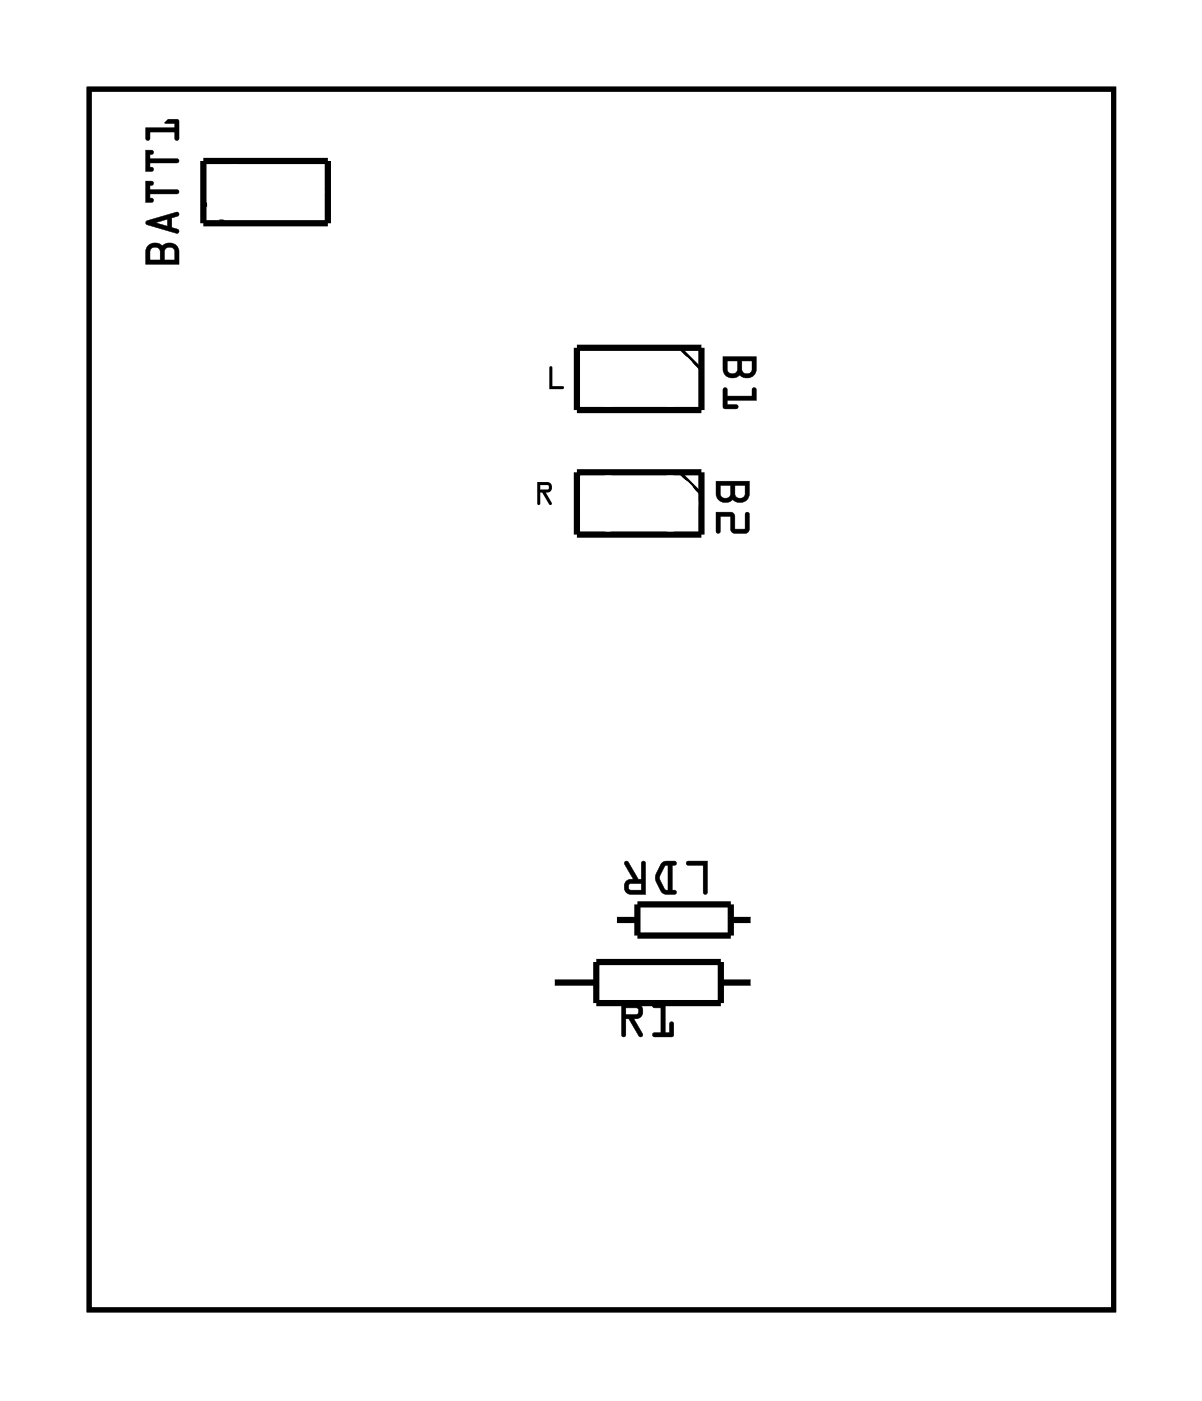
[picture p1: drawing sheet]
<svg xmlns="http://www.w3.org/2000/svg" width="49mm" height="57mm" viewBox="0 0 49 57" stroke-linecap="round" stroke-linejoin="round" font-family="sans-serif">
<path d="M3.6 3.6h41.8v49.8h-41.8z" fill="none" stroke="#000" stroke-width=".2"/>
<path d="M3.6 3.6h41.8v49.8h-41.8z" fill="none" stroke="#000" stroke-width=".04"/>
<g fill="#000">
<path d="M22.4 15h.1v.8h.5v.1h-.6z"/>
<path d="M6 10l.4-.1 .2 .1 .4-.1a.36 .36 0 0 1 .3 .4v.5h-1.4v-.5zM6.8 10.1l-.1 .5h.4v-.5zM6.2 10.1l-.1 .5h.4v-.5zM6 9l1.2-.3 .1 .1-.3 .1v.4l.3 .1v.1h-.1l-1.2-.3zM6.3 9.1l.5 .1v-.3zM5.9 7.4h.4l-.1 .1-.1 .1v.1h1.1l.1 .2h-1.2v.2h.1l.1 .1-.4 .1zM5.9 6.1l.4 .1-.1 .1h-.1v.2h1.1l.1 .1h-1.2v.2h.1l.1 .1-.4 .1zM5.9 5.2h1.2v-.2h-.4v-.1h.5l.1 .8h-.2v-.3h-1v.3h-.1z"/>
<path d="M6 10l.4-.1 .2 .1 .4-.1a.37 .37 0 0 1 .3 .4v.5h-1.4v-.5zM6.1 10l-.1 .3-.1 .5h1.4v-.5a.39 .39 0 0 0-.3-.4 .39 .39 0 0 0-.4 .1l-.2-.1zM6.8 10.1l-.1 .5h.4v-.5zM6.8 10.1h.3v.5h-.4zM6.2 10.1l-.1 .5h.4v-.5zM6.2 10.1h.3v.5h-.4zM6 9l1.3-.4v.2l-.3 .1v.4l.3 .1v.1h-.1l-1.2-.3zM6 9v.2l1.2 .3h.1l-.1-.2h-.2v-.4l.3-.1-.1-.2zM6.3 9.1l.5 .1v-.3zM6.3 9.1l.5-.2v.3zM5.9 7.4h.3a.1 .1 0 0 1 .1 .1 .11 .11 0 0 1-.2 .1v.1h1.1a.1 .1 0 0 1 .1 .1 .1 .1 0 0 1-.1 .1h-1.1v.2a.11 .11 0 0 1 .2 0 .11 .11 0 0 1-.1 .2h-.3zM5.9 7.4v.9l.4-.1-.2-.1v-.2h1.2l-.1-.2h-1.1v-.1l.2-.2zM5.9 6.1h.3a.1 .1 0 0 1 .1 .1 .11 .11 0 0 1-.2 .1v.2h1.1a.1 .1 0 0 1 .1 .1 .1 .1 0 0 1-.1 .1l-1.1-.1v.2a.11 .11 0 0 1 .2 .1 .11 .11 0 0 1-.1 .1h-.3zM5.9 6.1v.9l.4-.1-.2-.1v-.2h1.2l-.1-.1h-1.1v-.2l.2-.1zM5.9 5.2h1.2v-.2h-.3a.1 .1 0 0 1-.1 0 .1 .1 0 0 1 .1-.1h.5v.7a.1 .1 0 0 1-.1 .1 .1 .1 0 0 1-.1-.1v-.2h-1v.2a.1 .1 0 0 1-.1 .1 .1 .1 0 0 1-.1-.1zM5.9 5.2l.1 .5h.1v-.3h1v.3h.2l-.1-.8h-.5v.1h.4v.2z"/>
<path d="M22.4 15h.1v.8h.5v.1h-.6zM22.4 15v.9h.6v-.1h-.5v-.8z"/>
<path d="M29.2 19.6h1.4v.5a.39 .39 0 0 1-.3 .4 .39 .39 0 0 1-.4-.1l-.3 .1a.36 .36 0 0 1-.4-.4zM29.4 19.8v.3a.21 .21 0 0 0 .2 .2 .21 .21 0 0 0 .2-.2v-.3zM30 19.8v.3a.21 .21 0 0 0 .2 .2 .21 .21 0 0 0 .2-.2v-.3zM29.2 20.9h.7l.1 .7h.4v-.6l.1-.1 .1 .7-.2 .2-.5-.1-.1-.1v-.5h-.4v.6l-.1 .1z"/>
<path d="M29.2 19.6h1.4v.5a.4 .4 0 0 1-.3 .4 .4 .4 0 0 1-.4-.1l-.3 .1a.37 .37 0 0 1-.4-.4zM29.2 19.6v.5a.39 .39 0 0 0 .3 .4 .39 .39 0 0 0 .4-.1 .39 .39 0 0 0 .4 .1 .39 .39 0 0 0 .3-.4v-.5zM29.4 19.8v.3a.2 .2 0 0 0 .2 .2 .2 .2 0 0 0 .2-.2v-.3zM29.4 19.8h.4v.3a.22 .22 0 0 1-.2 .2 .22 .22 0 0 1-.2-.2zM30 19.8v.3a.2 .2 0 0 0 .2 .2 .2 .2 0 0 0 .2-.2v-.3zM30 19.8h.4v.3a.22 .22 0 0 1-.2 .2 .22 .22 0 0 1-.2-.2zM29.2 20.9h.7l.1 .7h.4v-.6a.1 .1 0 0 1 .1-.1 .1 .1 0 0 1 .1 .1v.6l-.1 .2-.6-.1-.1-.6h-.4v.6a.1 .1 0 0 1-.1 .1 .1 .1 0 0 1-.1-.1zM29.2 20.9l.1 .8h.1v-.6h.4v.5l.1 .1 .5 .1 .2-.2-.1-.7-.1 .1v.6h-.4l-.1-.7z"/>
<path d="M29.5 14.5h1.4v.6a.39 .39 0 0 1-.3 .3 .39 .39 0 0 1-.4-.1l-.4 .1a.36 .36 0 0 1-.3-.3zM29.7 14.7v.4a.21 .21 0 0 0 .2 .1 .21 .21 0 0 0 .2-.1v-.4zM30.3 14.7v.4a.21 .21 0 0 0 .2 .1 .21 .21 0 0 0 .2-.1v-.4zM29.5 15.8l.2 .1v.3h1v-.3l.1-.1 .1 .5h-1.2v.2h.4v.1l-.6 .1z"/>
<path d="M29.5 14.5h1.4v.6a.4 .4 0 0 1-.3 .3 .4 .4 0 0 1-.4-.1l-.4 .1a.37 .37 0 0 1-.3-.3zM29.5 14.5v.6a.39 .39 0 0 0 .3 .3 .39 .39 0 0 0 .4-.1 .39 .39 0 0 0 .4 .1 .39 .39 0 0 0 .2-.3l.1-.6zM29.7 14.7v.4a.2 .2 0 0 0 .2 .1 .2 .2 0 0 0 .2-.1v-.4zM29.7 14.7h.4v.4a.22 .22 0 0 1-.2 .2 .22 .22 0 0 1-.2-.2zM30.3 14.7v.4a.2 .2 0 0 0 .2 .1 .2 .2 0 0 0 .2-.1v-.4zM30.3 14.7h.4v.4a.22 .22 0 0 1-.2 .2 .22 .22 0 0 1-.2-.2zM29.5 15.8l.2 .1v.3h1v-.3a.1 .1 0 0 1 .1-.1 .1 .1 0 0 1 .1 .1v.4h-1.2v.2h.3a.1 .1 0 0 1 .1 .1 .1 .1 0 0 1-.1 .1l-.5-.1zM29.5 15.8l.1 .9 .5-.1v-.1h-.4v-.2h1.2l-.1-.5-.1 .1v.3h-1v-.3z"/>
<path d="M21.9 19.7h.4a.22 .22 0 0 1 .2 .2 .22 .22 0 0 1-.2 .2l.2 .5h-.1l-.3-.5h-.1v.4v.1zM21.9 19.7l.1 .9v-.1v-.4h.1l.3 .5h.1l-.2-.5a.22 .22 0 0 0 .2-.2 .22 .22 0 0 0-.2-.2zM22 19.8v.2l.4-.1v-.1zM22 19.8h.4v.1l-.4 .1z"/>
<path d="M21.9 19.7h.4a.22 .22 0 0 1 .2 .2 .22 .22 0 0 1-.2 .2l.2 .5h-.1l-.3-.5h-.1v.4v.1zM22 19.8v.2l.4-.1v-.1z"/>
<path d="M28 35.2l.9-.1-.1 1.4-.1-.1v-1.1h-.7zM27 35.2l.5-.1 .1 .1-.2 .1v1h.2v.1h-.6a.8 .8 0 0 1 0-1.1zM27.1 35.3l-.2 .5 .2 .5h.2v-1zM25.5 35.2h.1l.4 .7h.2v-.7l.1-.1v.1v1.3h-.6a.32 .32 0 0 1-.2-.4 .32 .32 0 0 1 .3-.2zM25.7 36.1v.2h.5v-.3z"/>
<path d="M28 35.1h.9v1.3a.1 .1 0 0 1-.1 .1 .1 .1 0 0 1-.1-.1v-1.1h-.7zM28 35.2l.1 .1h.6v1.1l.1 .1 .1-1.4zM27 35.2l.5-.1a.1 .1 0 0 1 .1 .1 .1 .1 0 0 1-.1 .1h-.1v1h.1a.1 .1 0 0 1 .1 .1 .1 .1 0 0 1-.1 .1h-.5l-.2-.5-.1-.3zM27 35.2l-.2 .4v.4l.3 .4 .4 .1 .1-.2h-.2v-1h.1l.1-.1-.4-.1zM27.1 35.3l-.2 .5 .2 .5h.2v-1zM27.1 35.3h.2v1h-.2l-.2-.4zM25.5 35.1l.1 .1 .4 .7h.2v-.7a.1 .1 0 0 1 0-.1 .1 .1 0 0 1 .1 .1v1.3h-.6a.32 .32 0 0 1-.2-.4 .32 .32 0 0 1 .3-.2l-.3-.6zM25.5 35.2v.1l.4 .6a.31 .31 0 0 0-.4 .2 .31 .31 0 0 0 .2 .4h.6v-1.3v-.1l-.1 .1v.7h-.2l-.4-.7zM25.7 36.1v.2h.5v-.3zM25.7 36.1l.5-.1v.3h-.5z"/>
<path d="M25.3 40.9h.7a.32 .32 0 0 1 .2 .4 .32 .32 0 0 1-.3 .3l.3 .6a.1 .1 0 0 1 0 .1 .1 .1 0 0 1-.1 0l-.4-.7h-.2v.6a.1 .1 0 0 1-.1 .1 .1 .1 0 0 1-.1-.1zM25.4 40.9v1.4l.1-.1v-.6h.2l.4 .7 .1-.1-.4-.6a.31 .31 0 0 0 .4-.3 .31 .31 0 0 0-.2-.4zM25.5 41.1v.3l.5-.1v-.2zM25.5 41.1h.5v.2l-.5 .1zM26.6 41l.5-.1v1.2h.2v-.3a.1 .1 0 0 1 .1-.1 .1 .1 0 0 1 .1 .1v.5h-.8a.1 .1 0 0 1-.1-.1 .1 .1 0 0 1 .1-.1h.3v-1h-.3zM26.6 41l.1 .1h.3v1h-.3l-.1 .1 .8 .1v-.6h-.1v.4h-.2v-1.2z"/>
<path d="M25.4 40.9h.6a.32 .32 0 0 1 .2 .4 .32 .32 0 0 1-.3 .3l.3 .6-.1 .1-.4-.7h-.2v.6l-.1 .1zM25.5 41.1v.3l.5-.1v-.2zM26.6 41l.5-.1v1.2h.2v-.4h.1v.6l-.8-.1 .1-.1h.3v-1h-.3z"/>
</g>
<path d="M8.3 6.6h5.1v2.5h-5.1zM23.5 14.2h5.1v2.5h-5.1zM23.5 19.3h5.1v2.5h-5.1zM24.3 39.2h5.1v1.7h-5.1zM25 37.5h1M26 36.9h3.8v1.3h-3.8zM29.8 37.5h1M22.5 40.1h1.8M29.4 40.1h1.4" fill="none" stroke="#000" stroke-width=".25"/>
<path d="M8.3 8.2l.9 .9M27.7 14.2l.9 .9M27.7 19.3l.9 .9" fill="none" stroke="#000" stroke-width=".13"/>
<circle cx="41.9" cy="14.7" r=".35" fill="#fff"/>
<circle cx="41.9" cy="14.7" r=".35" fill="none" stroke="#fff" stroke-width=".55"/>
<circle cx="39.3" cy="47.7" r=".35" fill="#fff"/>
<circle cx="39.3" cy="47.7" r=".35" fill="none" stroke="#fff" stroke-width=".55"/>
<circle cx="29.2" cy="32.5" r=".35" fill="#fff"/>
<circle cx="29.2" cy="32.5" r=".35" fill="none" stroke="#fff" stroke-width=".55"/>
<circle cx="21.5" cy="35" r=".35" fill="#fff"/>
<circle cx="21.5" cy="35" r=".35" fill="none" stroke="#fff" stroke-width=".55"/>
<circle cx="24.1" cy="27.4" r=".35" fill="#fff"/>
<circle cx="24.1" cy="27.4" r=".35" fill="none" stroke="#fff" stroke-width=".55"/>
<circle cx="6.3" cy="40.1" r=".35" fill="#fff"/>
<circle cx="6.3" cy="40.1" r=".35" fill="none" stroke="#fff" stroke-width=".55"/>
<circle cx="19" cy="42.6" r=".35" fill="#fff"/>
<circle cx="19" cy="42.6" r=".35" fill="none" stroke="#fff" stroke-width=".55"/>
<circle cx="13.9" cy="39.9" r=".35" fill="#fff"/>
<circle cx="13.9" cy="39.9" r=".35" fill="none" stroke="#fff" stroke-width=".55"/>
<circle cx="21.5" cy="7.1" r=".35" fill="#fff"/>
<circle cx="21.5" cy="7.1" r=".35" fill="none" stroke="#fff" stroke-width=".55"/>
<circle cx="6.3" cy="4.5" r=".35" fill="#fff"/>
<circle cx="6.3" cy="4.5" r=".35" fill="none" stroke="#fff" stroke-width=".55"/>
<circle cx="11.4" cy="14.7" r=".35" fill="#fff"/>
<circle cx="11.4" cy="14.7" r=".35" fill="none" stroke="#fff" stroke-width=".55"/>
<circle cx="8.8" cy="17.2" r=".35" fill="#fff"/>
<circle cx="8.8" cy="17.2" r=".35" fill="none" stroke="#fff" stroke-width=".55"/>
<circle cx="31.7" cy="37.5" r=".7" fill="#fff"/>
<circle cx="31.7" cy="37.5" r=".7" fill="none" stroke="#fff" stroke-width=".76" stroke-linecap="butt"/>
<circle cx="24.1" cy="37.5" r=".7" fill="#fff"/>
<circle cx="24.1" cy="37.5" r=".7" fill="none" stroke="#fff" stroke-width=".76" stroke-linecap="butt"/>
<circle cx="31.7" cy="37.5" r=".7" fill="#fff"/>
<circle cx="31.7" cy="37.5" r=".7" fill="none" stroke="#fff" stroke-width=".76" stroke-linecap="butt"/>
<circle cx="24.1" cy="37.5" r=".7" fill="#fff"/>
<circle cx="24.1" cy="37.5" r=".7" fill="none" stroke="#fff" stroke-width=".76" stroke-linecap="butt"/>
<circle cx="29.2" cy="9.6" r=".35" fill="#fff"/>
<circle cx="29.2" cy="9.6" r=".35" fill="none" stroke="#fff" stroke-width=".55"/>
<circle cx="21.5" cy="40.1" r=".7" fill="#fff"/>
<circle cx="21.5" cy="40.1" r=".7" fill="none" stroke="#fff" stroke-width=".76" stroke-linecap="butt"/>
<circle cx="31.7" cy="40.1" r=".7" fill="#fff"/>
<circle cx="31.7" cy="40.1" r=".7" fill="none" stroke="#fff" stroke-width=".76" stroke-linecap="butt"/>
<circle cx="21.5" cy="40.1" r=".7" fill="#fff"/>
<circle cx="21.5" cy="40.1" r=".7" fill="none" stroke="#fff" stroke-width=".76" stroke-linecap="butt"/>
<circle cx="31.7" cy="40.1" r=".7" fill="#fff"/>
<circle cx="31.7" cy="40.1" r=".7" fill="none" stroke="#fff" stroke-width=".76" stroke-linecap="butt"/>
<circle cx="35" cy="10.4" r=".75" fill="#fff"/>
<circle cx="35" cy="10.4" r=".75" fill="none" stroke="#fff" stroke-width=".76" stroke-linecap="butt"/>
<circle cx="35" cy="12.9" r=".75" fill="#fff"/>
<circle cx="35" cy="12.9" r=".75" fill="none" stroke="#fff" stroke-width=".76" stroke-linecap="butt"/>
<circle cx="35" cy="15.5" r=".75" fill="#fff"/>
<circle cx="35" cy="15.5" r=".75" fill="none" stroke="#fff" stroke-width=".76" stroke-linecap="butt"/>
<circle cx="35" cy="18" r=".75" fill="#fff"/>
<circle cx="35" cy="18" r=".75" fill="none" stroke="#fff" stroke-width=".76" stroke-linecap="butt"/>
<circle cx="35" cy="20.5" r=".75" fill="#fff"/>
<circle cx="35" cy="20.5" r=".75" fill="none" stroke="#fff" stroke-width=".76" stroke-linecap="butt"/>
<circle cx="35" cy="23.1" r=".75" fill="#fff"/>
<circle cx="35" cy="23.1" r=".75" fill="none" stroke="#fff" stroke-width=".76" stroke-linecap="butt"/>
<circle cx="35" cy="25.6" r=".75" fill="#fff"/>
<circle cx="35" cy="25.6" r=".75" fill="none" stroke="#fff" stroke-width=".76" stroke-linecap="butt"/>
<circle cx="35" cy="28.2" r=".75" fill="#fff"/>
<circle cx="35" cy="28.2" r=".75" fill="none" stroke="#fff" stroke-width=".76" stroke-linecap="butt"/>
<circle cx="35" cy="30.7" r=".75" fill="#fff"/>
<circle cx="35" cy="30.7" r=".75" fill="none" stroke="#fff" stroke-width=".76" stroke-linecap="butt"/>
<circle cx="35" cy="33.2" r=".75" fill="#fff"/>
<circle cx="35" cy="33.2" r=".75" fill="none" stroke="#fff" stroke-width=".76" stroke-linecap="butt"/>
<circle cx="35" cy="35.8" r=".75" fill="#fff"/>
<circle cx="35" cy="35.8" r=".75" fill="none" stroke="#fff" stroke-width=".76" stroke-linecap="butt"/>
<circle cx="35" cy="38.3" r=".75" fill="#fff"/>
<circle cx="35" cy="38.3" r=".75" fill="none" stroke="#fff" stroke-width=".76" stroke-linecap="butt"/>
<circle cx="17.2" cy="10.4" r=".75" fill="#fff"/>
<circle cx="17.2" cy="10.4" r=".75" fill="none" stroke="#fff" stroke-width=".76" stroke-linecap="butt"/>
<circle cx="17.2" cy="12.9" r=".75" fill="#fff"/>
<circle cx="17.2" cy="12.9" r=".75" fill="none" stroke="#fff" stroke-width=".76" stroke-linecap="butt"/>
<circle cx="17.2" cy="15.5" r=".75" fill="#fff"/>
<circle cx="17.2" cy="15.5" r=".75" fill="none" stroke="#fff" stroke-width=".76" stroke-linecap="butt"/>
<circle cx="17.2" cy="18" r=".75" fill="#fff"/>
<circle cx="17.2" cy="18" r=".75" fill="none" stroke="#fff" stroke-width=".76" stroke-linecap="butt"/>
<circle cx="17.2" cy="20.5" r=".75" fill="#fff"/>
<circle cx="17.2" cy="20.5" r=".75" fill="none" stroke="#fff" stroke-width=".76" stroke-linecap="butt"/>
<circle cx="17.2" cy="23.1" r=".75" fill="#fff"/>
<circle cx="17.2" cy="23.1" r=".75" fill="none" stroke="#fff" stroke-width=".76" stroke-linecap="butt"/>
<circle cx="17.2" cy="25.6" r=".75" fill="#fff"/>
<circle cx="17.2" cy="25.6" r=".75" fill="none" stroke="#fff" stroke-width=".76" stroke-linecap="butt"/>
<circle cx="17.2" cy="28.2" r=".75" fill="#fff"/>
<circle cx="17.2" cy="28.2" r=".75" fill="none" stroke="#fff" stroke-width=".76" stroke-linecap="butt"/>
<circle cx="17.2" cy="30.7" r=".75" fill="#fff"/>
<circle cx="17.2" cy="30.7" r=".75" fill="none" stroke="#fff" stroke-width=".76" stroke-linecap="butt"/>
<circle cx="17.2" cy="33.2" r=".75" fill="#fff"/>
<circle cx="17.2" cy="33.2" r=".75" fill="none" stroke="#fff" stroke-width=".76" stroke-linecap="butt"/>
<circle cx="17.2" cy="35.8" r=".75" fill="#fff"/>
<circle cx="17.2" cy="35.8" r=".75" fill="none" stroke="#fff" stroke-width=".76" stroke-linecap="butt"/>
<circle cx="17.2" cy="38.3" r=".75" fill="#fff"/>
<circle cx="17.2" cy="38.3" r=".75" fill="none" stroke="#fff" stroke-width=".76" stroke-linecap="butt"/>
<path d="M33.5 41.9h1.5v1.5h-1.5z" fill="#fff"/>
<path d="M33.5 41.9h1.5v1.5h-1.5z" fill="none" stroke="#fff" stroke-width=".76" stroke-linecap="butt"/>
<circle cx="34.2" cy="42.6" r=".74" fill="#fff"/>
<circle cx="34.2" cy="42.6" r=".74" fill="none" stroke="#fff" stroke-width=".76" stroke-linecap="butt"/>
<circle cx="31.7" cy="42.6" r=".74" fill="#fff"/>
<circle cx="31.7" cy="42.6" r=".74" fill="none" stroke="#fff" stroke-width=".76" stroke-linecap="butt"/>
<circle cx="39.3" cy="12.1" r=".74" fill="#fff"/>
<circle cx="39.3" cy="12.1" r=".74" fill="none" stroke="#fff" stroke-width=".76" stroke-linecap="butt"/>
<circle cx="39.3" cy="9.6" r=".74" fill="#fff"/>
<circle cx="39.3" cy="9.6" r=".74" fill="none" stroke="#fff" stroke-width=".76" stroke-linecap="butt"/>
<circle cx="39.3" cy="7.1" r=".74" fill="#fff"/>
<circle cx="39.3" cy="7.1" r=".74" fill="none" stroke="#fff" stroke-width=".76" stroke-linecap="butt"/>
<circle cx="16.5" cy="47.7" r=".75" fill="#fff"/>
<circle cx="16.5" cy="47.7" r=".75" fill="none" stroke="#fff" stroke-width=".76" stroke-linecap="butt"/>
<circle cx="19" cy="47.7" r=".75" fill="#fff"/>
<circle cx="19" cy="47.7" r=".75" fill="none" stroke="#fff" stroke-width=".76" stroke-linecap="butt"/>
<circle cx="21.5" cy="47.7" r=".75" fill="#fff"/>
<circle cx="21.5" cy="47.7" r=".75" fill="none" stroke="#fff" stroke-width=".76" stroke-linecap="butt"/>
<circle cx="24.1" cy="47.7" r=".75" fill="#fff"/>
<circle cx="24.1" cy="47.7" r=".75" fill="none" stroke="#fff" stroke-width=".76" stroke-linecap="butt"/>
<circle cx="26.6" cy="47.7" r=".75" fill="#fff"/>
<circle cx="26.6" cy="47.7" r=".75" fill="none" stroke="#fff" stroke-width=".76" stroke-linecap="butt"/>
<circle cx="29.2" cy="47.7" r=".75" fill="#fff"/>
<circle cx="29.2" cy="47.7" r=".75" fill="none" stroke="#fff" stroke-width=".76" stroke-linecap="butt"/>
<circle cx="31.7" cy="47.7" r=".75" fill="#fff"/>
<circle cx="31.7" cy="47.7" r=".75" fill="none" stroke="#fff" stroke-width=".76" stroke-linecap="butt"/>
<circle cx="34.2" cy="47.7" r=".75" fill="#fff"/>
<circle cx="34.2" cy="47.7" r=".75" fill="none" stroke="#fff" stroke-width=".76" stroke-linecap="butt"/>
<circle cx="36.8" cy="47.7" r=".75" fill="#fff"/>
<circle cx="36.8" cy="47.7" r=".75" fill="none" stroke="#fff" stroke-width=".76" stroke-linecap="butt"/>
<path d="M8.1 41.9h1.5v1.5h-1.5z" fill="#fff"/>
<path d="M8.1 41.9h1.5v1.5h-1.5z" fill="none" stroke="#fff" stroke-width=".76" stroke-linecap="butt"/>
<circle cx="8.8" cy="42.6" r=".74" fill="#fff"/>
<circle cx="8.8" cy="42.6" r=".74" fill="none" stroke="#fff" stroke-width=".76" stroke-linecap="butt"/>
<circle cx="11.4" cy="42.6" r=".74" fill="#fff"/>
<circle cx="11.4" cy="42.6" r=".74" fill="none" stroke="#fff" stroke-width=".76" stroke-linecap="butt"/>
<circle cx="13.9" cy="42.6" r=".74" fill="#fff"/>
<circle cx="13.9" cy="42.6" r=".74" fill="none" stroke="#fff" stroke-width=".76" stroke-linecap="butt"/>
<path d="M8.1 36.8h1.5v1.5h-1.5z" fill="#fff"/>
<path d="M8.1 36.8h1.5v1.5h-1.5z" fill="none" stroke="#fff" stroke-width=".76" stroke-linecap="butt"/>
<circle cx="8.8" cy="37.5" r=".74" fill="#fff"/>
<circle cx="8.8" cy="37.5" r=".74" fill="none" stroke="#fff" stroke-width=".76" stroke-linecap="butt"/>
<circle cx="11.4" cy="37.5" r=".74" fill="#fff"/>
<circle cx="11.4" cy="37.5" r=".74" fill="none" stroke="#fff" stroke-width=".76" stroke-linecap="butt"/>
<circle cx="13.9" cy="37.5" r=".74" fill="#fff"/>
<circle cx="13.9" cy="37.5" r=".74" fill="none" stroke="#fff" stroke-width=".76" stroke-linecap="butt"/>
<path d="M8.1 31.7h1.5v1.5h-1.5z" fill="#fff"/>
<path d="M8.1 31.7h1.5v1.5h-1.5z" fill="none" stroke="#fff" stroke-width=".76" stroke-linecap="butt"/>
<circle cx="8.8" cy="32.5" r=".74" fill="#fff"/>
<circle cx="8.8" cy="32.5" r=".74" fill="none" stroke="#fff" stroke-width=".76" stroke-linecap="butt"/>
<circle cx="11.4" cy="32.5" r=".74" fill="#fff"/>
<circle cx="11.4" cy="32.5" r=".74" fill="none" stroke="#fff" stroke-width=".76" stroke-linecap="butt"/>
<circle cx="13.9" cy="32.5" r=".74" fill="#fff"/>
<circle cx="13.9" cy="32.5" r=".74" fill="none" stroke="#fff" stroke-width=".76" stroke-linecap="butt"/>
<circle cx="11.4" cy="27.4" r=".57" fill="#fff"/>
<circle cx="11.4" cy="27.4" r=".57" fill="none" stroke="#fff" stroke-width=".76" stroke-linecap="butt"/>
<circle cx="11.4" cy="25.4" r=".57" fill="#fff"/>
<circle cx="11.4" cy="25.4" r=".57" fill="none" stroke="#fff" stroke-width=".76" stroke-linecap="butt"/>
<circle cx="11.4" cy="23.4" r=".57" fill="#fff"/>
<circle cx="11.4" cy="23.4" r=".57" fill="none" stroke="#fff" stroke-width=".76" stroke-linecap="butt"/>
<circle cx="11.4" cy="21.4" r=".57" fill="#fff"/>
<circle cx="11.4" cy="21.4" r=".57" fill="none" stroke="#fff" stroke-width=".76" stroke-linecap="butt"/>
<circle cx="27.3" cy="15.5" r=".74" fill="#fff"/>
<circle cx="27.3" cy="15.5" r=".74" fill="none" stroke="#fff" stroke-width=".76" stroke-linecap="butt"/>
<circle cx="24.8" cy="15.5" r=".74" fill="#fff"/>
<circle cx="24.8" cy="15.5" r=".74" fill="none" stroke="#fff" stroke-width=".76" stroke-linecap="butt"/>
<circle cx="27.3" cy="15.5" r=".74" fill="#fff"/>
<circle cx="27.3" cy="15.5" r=".74" fill="none" stroke="#fff" stroke-width=".76" stroke-linecap="butt"/>
<circle cx="24.8" cy="15.5" r=".74" fill="#fff"/>
<circle cx="24.8" cy="15.5" r=".74" fill="none" stroke="#fff" stroke-width=".76" stroke-linecap="butt"/>
<circle cx="27.3" cy="20.5" r=".75" fill="#fff"/>
<circle cx="27.3" cy="20.5" r=".75" fill="none" stroke="#fff" stroke-width=".76" stroke-linecap="butt"/>
<circle cx="24.8" cy="20.5" r=".75" fill="#fff"/>
<circle cx="24.8" cy="20.5" r=".75" fill="none" stroke="#fff" stroke-width=".76" stroke-linecap="butt"/>
<circle cx="27.3" cy="20.5" r=".75" fill="#fff"/>
<circle cx="27.3" cy="20.5" r=".75" fill="none" stroke="#fff" stroke-width=".76" stroke-linecap="butt"/>
<circle cx="24.8" cy="20.5" r=".75" fill="#fff"/>
<circle cx="24.8" cy="20.5" r=".75" fill="none" stroke="#fff" stroke-width=".76" stroke-linecap="butt"/>
<path d="M8.8 7.1h1.5v1.5h-1.5z" fill="#fff"/>
<path d="M8.8 7.1h1.5v1.5h-1.5z" fill="none" stroke="#fff" stroke-width=".76" stroke-linecap="butt"/>
<circle cx="9.6" cy="7.8" r=".74" fill="#fff"/>
<circle cx="9.6" cy="7.8" r=".74" fill="none" stroke="#fff" stroke-width=".76" stroke-linecap="butt"/>
<circle cx="12.1" cy="7.8" r=".74" fill="#fff"/>
<circle cx="12.1" cy="7.8" r=".74" fill="none" stroke="#fff" stroke-width=".76" stroke-linecap="butt"/>
</svg>
